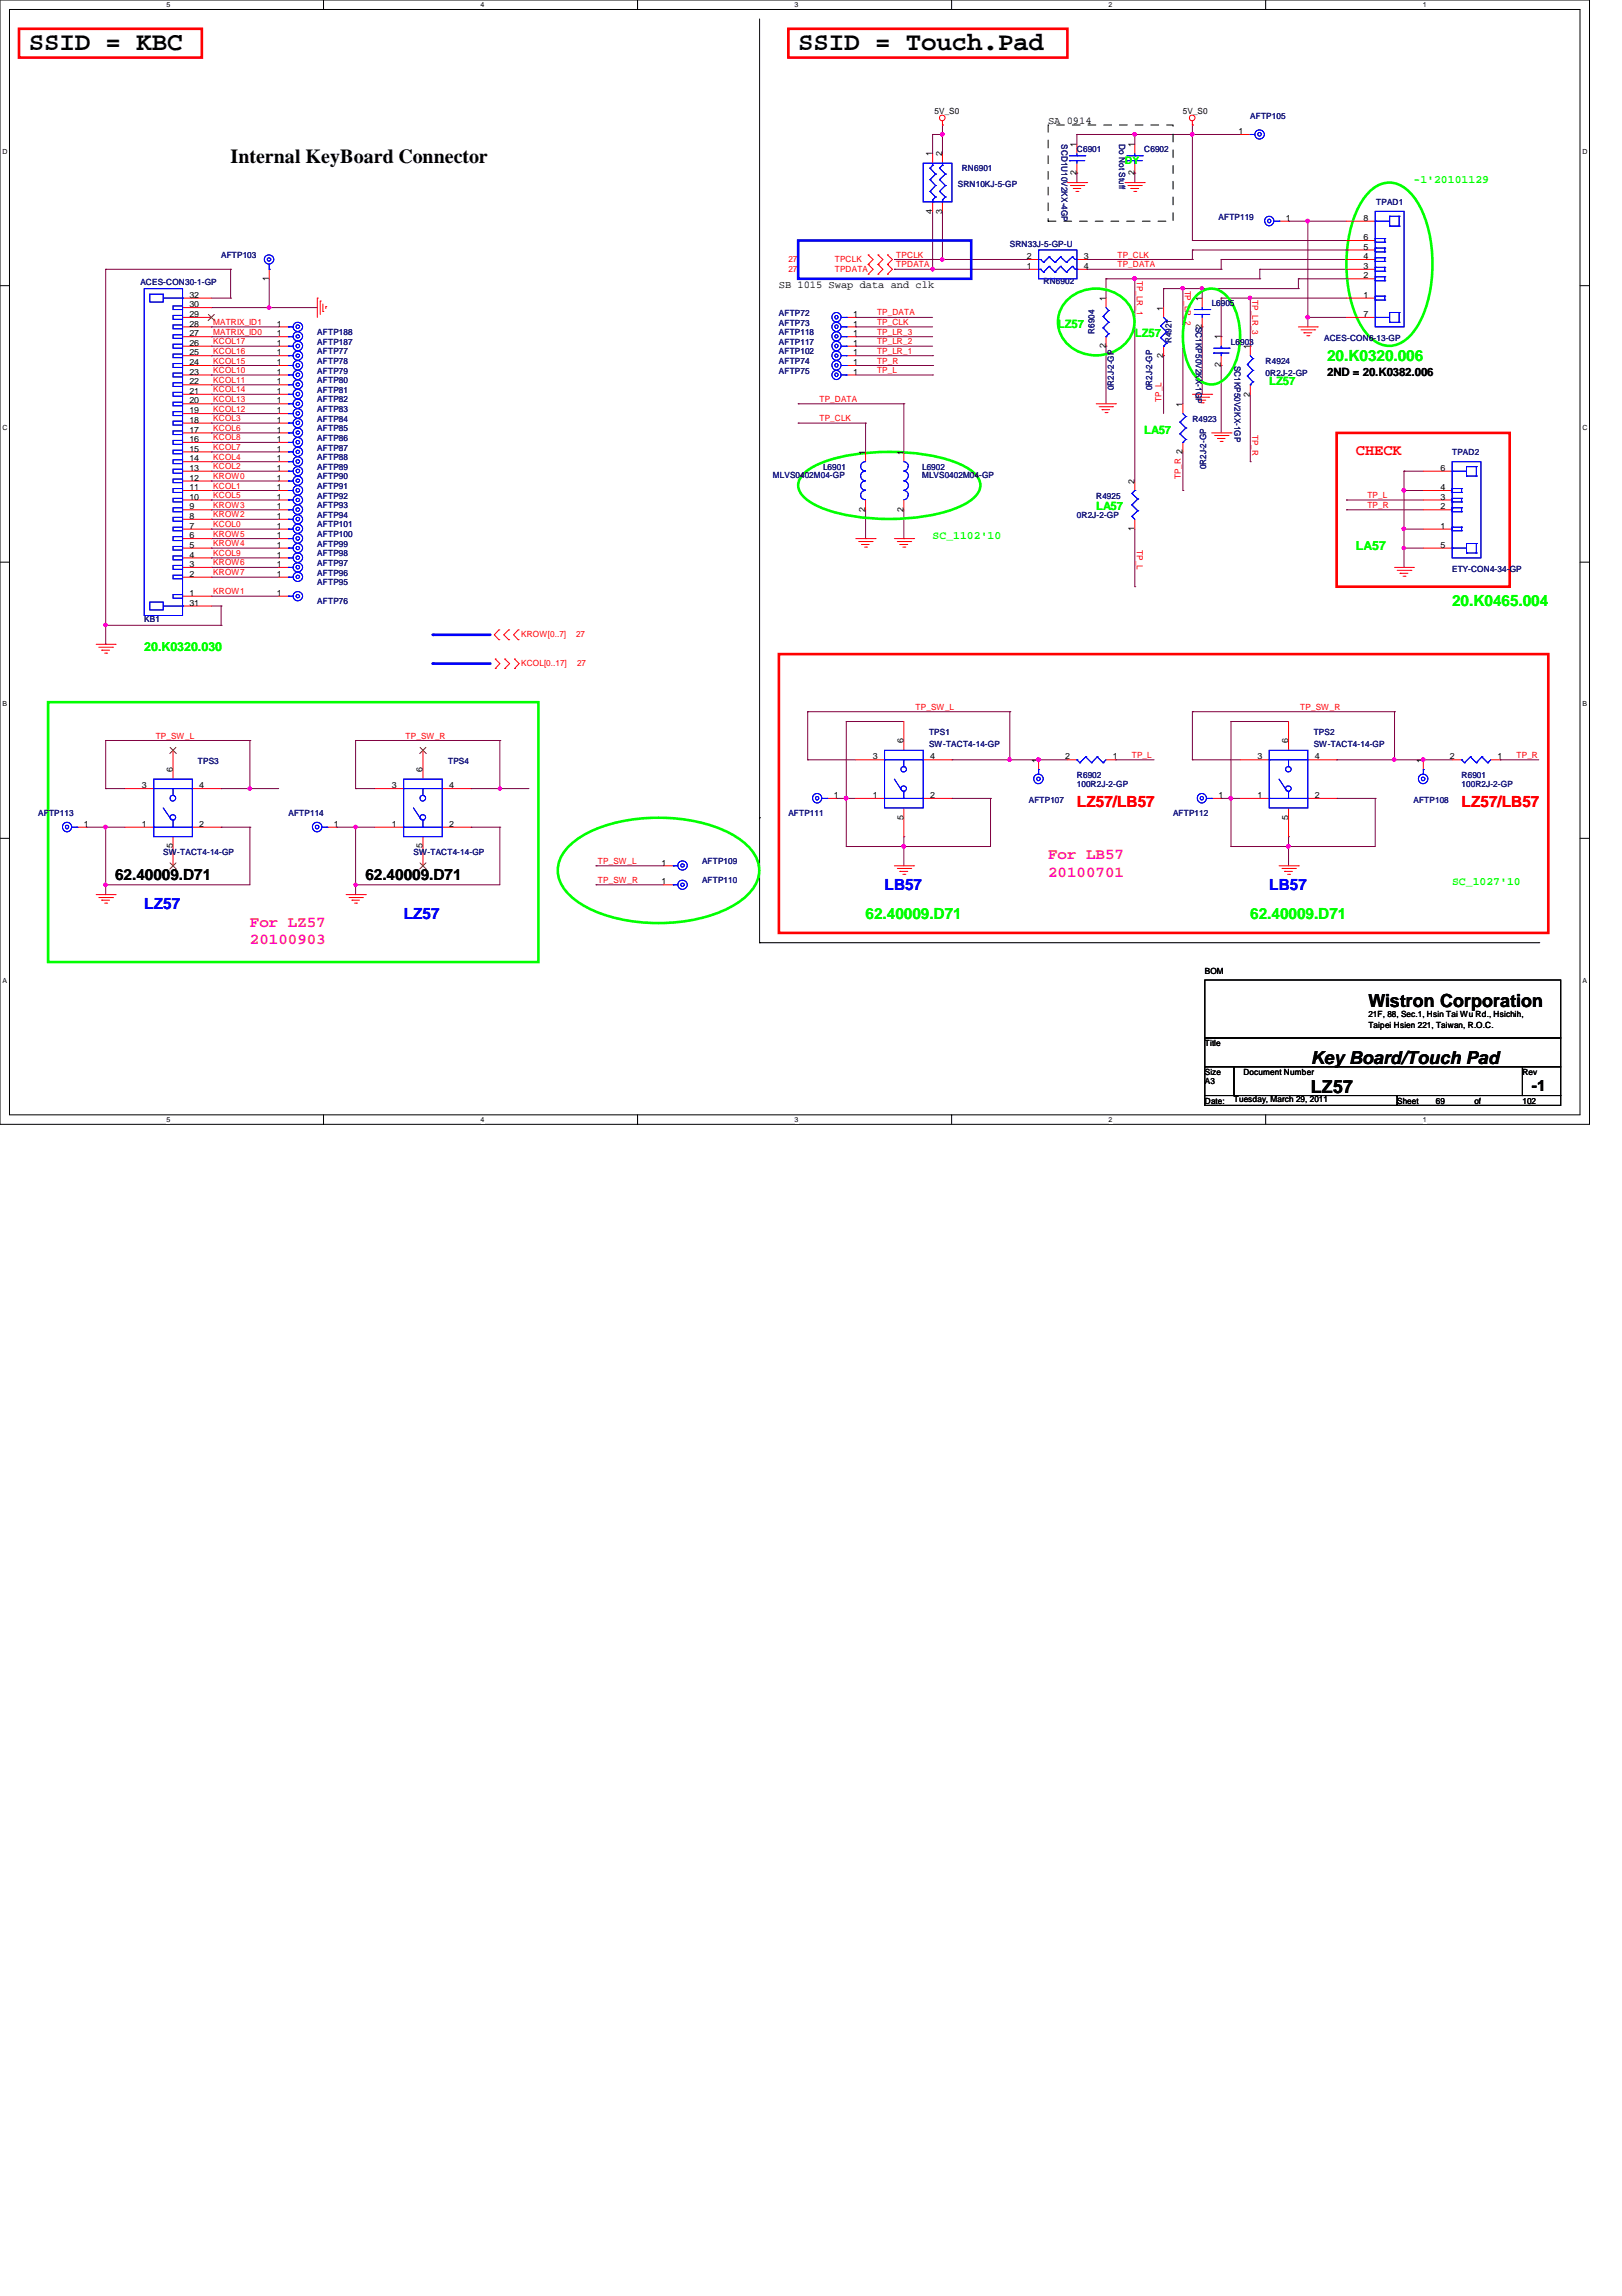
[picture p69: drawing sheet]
<svg xmlns="http://www.w3.org/2000/svg" width="210mm" height="297mm" viewBox="0 0 210 297" stroke-linecap="round" stroke-linejoin="round" font-family="sans-serif">
<defs><g id="words">
<g font-size="3.3">
<text x="3.7" y="6.5">SSID = KBC</text>
<text x="103.3" y="6.5">SSID = Touch.Pad</text>
</g>
<text font-size="2.6" x="29.8" y="21">Internal KeyBoard Connector</text>
<g font-size="2.3">
<text x="177.1" y="130.2">Wistron Corporation</text>
<text x="169.6" y="137.7">Key Board/Touch Pad</text>
<text x="169.6" y="141.4">LZ57</text>
</g>
<g font-size="2" fill="#0f0">
<text x="171.7" y="46.7">20.K0320.006</text>
<text x="187.9" y="78.4">20.K0465.004</text>
<text x="112" y="118.8">62.40009.D71</text>
<text x="161.8" y="118.8">62.40009.D71</text>
</g>
<g font-size="2" fill="#f00">
<text x="175.5" y="58.9">CHECK</text>
<text x="139.4" y="104.4">LZ57/LB57</text>
<text x="189.1" y="104.4">LZ57/LB57</text>
</g>
<g font-size="2">
<text x="14.9" y="113.9">62.40009.D71</text>
<text x="47.3" y="113.9">62.40009.D71</text>
<text x="198.2" y="141.1">-1</text>
</g>
<g font-size="2" fill="#ff0080">
<text x="135.6" y="111.2">For LB57</text>
<text x="135.6" y="113.4">20100701</text>
<text x="32.3" y="119.9">For LZ57</text>
<text x="32.3" y="122.1">20100903</text>
</g>
<g font-size="2" fill="#00f">
<text x="18.7" y="117.6">LZ57</text>
<text x="52.2" y="118.8">LZ57</text>
<text x="114.5" y="115.1">LB57</text>
<text x="164.3" y="115.1">LB57</text>
</g>
<g font-size="1.6" fill="#0f0">
<text x="175.5" y="71.2">LA57</text>
<text x="18.7" y="84.2">20.K0320.030</text>
</g>
<g font-size="1.5" fill="#0f0">
<text x="182.9" y="23.6">-1'20101129</text>
<text x="136.9" y="42.4">LZ57</text>
<text x="146.9" y="43.6">LZ57</text>
<text x="164.3" y="49.9">LZ57</text>
<text x="148.1" y="56.1">LA57</text>
<text x="120.7" y="69.7">SC_1102'10</text>
<text x="141.9" y="66">LA57</text>
<text x="187.9" y="114.5">SC_1027'10</text>
</g>
<text font-size="1.5" x="171.7" y="48.6">2ND = 20.K0382.006</text>
<g font-size="1.4">
<text x="135.6" y="16">SA 0914</text>
<text x="100.8" y="37.2">SB 1015 Swap data and clk</text>
</g>
<text font-size="1.4" fill="#0f0" x="145.6" y="21.2">DY</text>
<g font-size="1.1">
<text x="120.9" y="14.7">5V_S0</text>
<text x="153.1" y="14.7">5V_S0</text>
<text x="160.3" y="17.4">1</text>
<text x="120.6" y="20.2" transform="rotate(-90 120.6 20.2)">1</text>
<text x="121.9" y="20.2" transform="rotate(-90 121.9 20.2)">2</text>
<text x="139.3" y="22.6" transform="rotate(-90 139.3 22.6)">2</text>
<text x="139.3" y="19" transform="rotate(-90 139.3 19)">1</text>
<text x="146.8" y="22.6" transform="rotate(-90 146.8 22.6)">2</text>
<text x="146.8" y="19" transform="rotate(-90 146.8 19)">1</text>
<text x="120.6" y="27.6" transform="rotate(-90 120.6 27.6)">4</text>
<text x="121.9" y="27.6" transform="rotate(-90 121.9 27.6)">3</text>
<text x="166.4" y="28.6">1</text>
<text x="176.4" y="28.6">8</text>
<text x="132.9" y="34.8">1</text>
<text x="132.9" y="33.5">2</text>
<text x="140.3" y="33.5">3</text>
<text x="140.3" y="34.8">4</text>
<text x="176.4" y="34.8">3</text>
<text x="176.4" y="33.5">4</text>
<text x="176.4" y="32.3">5</text>
<text x="176.4" y="31.1">6</text>
<text x="24.5" y="41">29</text>
<text x="24.5" y="39.8">30</text>
<text x="24.5" y="38.5">32</text>
<text x="34.8" y="36.4" transform="rotate(-90 34.8 36.4)">1</text>
<text x="110.4" y="41">1</text>
<text x="143.1" y="38.9" transform="rotate(-90 143.1 38.9)">1</text>
<text x="150.5" y="40.2" transform="rotate(-90 150.5 40.2)">1</text>
<text x="155.5" y="38.9" transform="rotate(-90 155.5 38.9)">1</text>
<text x="176.4" y="38.5">1</text>
<text x="176.4" y="36">2</text>
<text x="176.4" y="41">7</text>
<text x="24.5" y="47.2">24</text>
<text x="24.5" y="46">25</text>
<text x="24.5" y="44.7">26</text>
<text x="24.5" y="43.5">27</text>
<text x="24.5" y="42.2">28</text>
<text x="35.8" y="43.5">1</text>
<text x="35.8" y="46">1</text>
<text x="35.8" y="44.7">1</text>
<text x="35.8" y="47.2">1</text>
<text x="35.8" y="42.2">1</text>
<text x="110.4" y="46">1</text>
<text x="110.4" y="47.2">1</text>
<text x="110.4" y="42.2">1</text>
<text x="110.4" y="43.5">1</text>
<text x="110.4" y="44.7">1</text>
<text x="143.1" y="45.1" transform="rotate(-90 143.1 45.1)">2</text>
<text x="150.5" y="46.3" transform="rotate(-90 150.5 46.3)">2</text>
<text x="155.5" y="42.6" transform="rotate(-90 155.5 42.6)">2</text>
<text x="158" y="47.5" transform="rotate(-90 158 47.5)">2</text>
<text x="158" y="43.9" transform="rotate(-90 158 43.9)">1</text>
<text x="161.8" y="45.1" transform="rotate(-90 161.8 45.1)">1</text>
<text x="24.5" y="53.5">19</text>
<text x="24.5" y="52.2">20</text>
<text x="24.5" y="51">21</text>
<text x="24.5" y="49.7">22</text>
<text x="24.5" y="48.5">23</text>
<text x="35.8" y="52.2">1</text>
<text x="35.8" y="53.5">1</text>
<text x="35.8" y="51">1</text>
<text x="35.8" y="49.7">1</text>
<text x="35.8" y="48.5">1</text>
<text x="110.4" y="48.5">1</text>
<text x="153" y="52.6" transform="rotate(-90 153 52.6)">1</text>
<text x="161.8" y="51.3" transform="rotate(-90 161.8 51.3)">2</text>
<text x="24.5" y="59.7">14</text>
<text x="24.5" y="58.4">15</text>
<text x="24.5" y="57.2">16</text>
<text x="24.5" y="56">17</text>
<text x="24.5" y="54.7">18</text>
<text x="35.8" y="54.7">1</text>
<text x="35.8" y="58.4">1</text>
<text x="35.8" y="56">1</text>
<text x="35.8" y="57.2">1</text>
<text x="35.8" y="59.7">1</text>
<text x="112" y="58.8" transform="rotate(-90 112 58.8)">1</text>
<text x="116.9" y="58.8" transform="rotate(-90 116.9 58.8)">1</text>
<text x="24.5" y="65.9">9</text>
<text x="24.5" y="64.6">10</text>
<text x="24.5" y="63.4">11</text>
<text x="24.5" y="62.2">12</text>
<text x="24.5" y="60.9">13</text>
<text x="35.8" y="64.6">1</text>
<text x="35.8" y="63.4">1</text>
<text x="35.8" y="60.9">1</text>
<text x="35.8" y="65.9">1</text>
<text x="35.8" y="62.2">1</text>
<text x="146.8" y="62.6" transform="rotate(-90 146.8 62.6)">2</text>
<text x="186.4" y="65.9">2</text>
<text x="186.4" y="64.6">3</text>
<text x="186.4" y="63.4">4</text>
<text x="186.4" y="60.9">6</text>
<text x="24.5" y="70.9">5</text>
<text x="24.5" y="69.6">6</text>
<text x="24.5" y="68.4">7</text>
<text x="24.5" y="67.1">8</text>
<text x="35.8" y="69.6">1</text>
<text x="35.8" y="67.1">1</text>
<text x="35.8" y="68.4">1</text>
<text x="35.8" y="70.9">1</text>
<text x="112" y="66.2" transform="rotate(-90 112 66.2)">2</text>
<text x="116.9" y="66.2" transform="rotate(-90 116.9 66.2)">2</text>
<text x="146.8" y="68.7" transform="rotate(-90 146.8 68.7)">1</text>
<text x="186.4" y="68.4">1</text>
<text x="186.4" y="70.9">5</text>
<text x="24.5" y="77.1">1</text>
<text x="24.5" y="74.6">2</text>
<text x="24.5" y="73.4">3</text>
<text x="24.5" y="72.1">4</text>
<text x="35.8" y="72.1">1</text>
<text x="35.8" y="73.4">1</text>
<text x="35.8" y="74.6">1</text>
<text x="35.8" y="77.1">1</text>
<text x="24.5" y="78.4">31</text>
<text x="18.4" y="102">3</text>
<text x="22.4" y="99.9" transform="rotate(-90 22.4 99.9)">6</text>
<text x="25.8" y="102">4</text>
<text x="50.7" y="102">3</text>
<text x="54.7" y="99.9" transform="rotate(-90 54.7 99.9)">6</text>
<text x="58.1" y="102">4</text>
<text x="112.9" y="98.3">3</text>
<text x="116.9" y="96.2" transform="rotate(-90 116.9 96.2)">6</text>
<text x="120.4" y="98.3">4</text>
<text x="134.4" y="98.7" transform="rotate(-90 134.4 98.7)">1</text>
<text x="137.8" y="98.3">2</text>
<text x="144" y="98.3">1</text>
<text x="162.7" y="98.3">3</text>
<text x="166.7" y="96.2" transform="rotate(-90 166.7 96.2)">6</text>
<text x="170.1" y="98.3">4</text>
<text x="184.1" y="98.7" transform="rotate(-90 184.1 98.7)">1</text>
<text x="187.6" y="98.3">2</text>
<text x="193.8" y="98.3">1</text>
<text x="10.8" y="107">1</text>
<text x="18.4" y="107">1</text>
<text x="25.8" y="107">2</text>
<text x="43.2" y="107">1</text>
<text x="50.7" y="107">1</text>
<text x="58.1" y="107">2</text>
<text x="107.9" y="103.3">1</text>
<text x="112.9" y="103.3">1</text>
<text x="116.9" y="106" transform="rotate(-90 116.9 106)">5</text>
<text x="120.4" y="103.3">2</text>
<text x="157.7" y="103.3">1</text>
<text x="162.7" y="103.3">1</text>
<text x="166.7" y="106" transform="rotate(-90 166.7 106)">5</text>
<text x="170.1" y="103.3">2</text>
<text x="22.4" y="109.8" transform="rotate(-90 22.4 109.8)">5</text>
<text x="54.7" y="109.8" transform="rotate(-90 54.7 109.8)">5</text>
<text x="85.6" y="112">1</text>
<text x="85.6" y="114.4">1</text>
<text x="155.9" y="126">BOM</text>
<text x="177.1" y="131.6">21F, 88, Sec.1, Hsin Tai Wu Rd., Hsichih,</text>
<text x="155.9" y="135.3">Title</text>
<text x="177.1" y="133">Taipei Hsien 221, Taiwan, R.O.C.</text>
<text x="155.9" y="139.1">Size</text>
<text x="155.9" y="142.8">Date:</text>
<text x="155.9" y="140.3">A3</text>
<text x="159.7" y="142.5">Tuesday, March 29, 2011</text>
<text x="160.9" y="139.1">Document Number</text>
<text x="180.8" y="142.8">Sheet</text>
<text x="185.8" y="142.8">69</text>
<text x="190.8" y="142.8">of</text>
<text x="197" y="142.8">102</text>
<text x="197" y="139.1">Rev</text>
</g>
<g font-size="1.1" fill="#000080">
<text x="161.8" y="15.4">AFTP105</text>
<text x="124.5" y="22.2">RN6901</text>
<text x="137.4" y="18.7" transform="rotate(90 137.4 18.7)">SCD1U10V2KX-4GP</text>
<text x="139.4" y="19.7">C6901</text>
<text x="144.8" y="18.7" transform="rotate(90 144.8 18.7)">Do Not Stuff</text>
<text x="148.1" y="19.7">C6902</text>
<text x="124" y="24.2">SRN10KJ-5-GP</text>
<text x="157.7" y="28.4">AFTP119</text>
<text x="178.1" y="26.5">TPAD1</text>
<text x="28.6" y="33.4">AFTP103</text>
<text x="130.7" y="31.9">SRN33J-5-GP-U</text>
<text x="18.2" y="36.9">ACES-CON30-1-GP</text>
<text x="100.8" y="40.9">AFTP72</text>
<text x="135" y="36.7">RN6902</text>
<text x="156.8" y="39.6">L6905</text>
<text x="41.1" y="44.6">AFTP187</text>
<text x="41.1" y="47.1">AFTP78</text>
<text x="41.1" y="45.8">AFTP77</text>
<text x="41.1" y="43.3">AFTP188</text>
<text x="100.8" y="45.8">AFTP102</text>
<text x="100.8" y="47.1">AFTP74</text>
<text x="100.8" y="42.1">AFTP73</text>
<text x="100.8" y="43.3">AFTP118</text>
<text x="100.8" y="44.6">AFTP117</text>
<text x="141.6" y="43.2" transform="rotate(-90 141.6 43.2)">R6904</text>
<text x="151.6" y="44.4" transform="rotate(-90 151.6 44.4)">R4921</text>
<text x="154.8" y="42.3" transform="rotate(90 154.8 42.3)">SC1KP50V2KX-1GP</text>
<text x="159.3" y="44.6">L6903</text>
<text x="159.8" y="47.3" transform="rotate(90 159.8 47.3)">SC1KP50V2KX-1GP</text>
<text x="163.8" y="47.1">R4924</text>
<text x="171.4" y="44.1">ACES-CON6-13-GP</text>
<text x="41.1" y="53.3">AFTP83</text>
<text x="41.1" y="52.1">AFTP82</text>
<text x="41.1" y="48.3">AFTP79</text>
<text x="41.1" y="50.8">AFTP81</text>
<text x="41.1" y="49.6">AFTP80</text>
<text x="100.8" y="48.3">AFTP75</text>
<text x="144.1" y="50.5" transform="rotate(-90 144.1 50.5)">0R2J-2-GP</text>
<text x="149.1" y="50.5" transform="rotate(-90 149.1 50.5)">0R2J-2-GP</text>
<text x="163.8" y="48.6">0R2J-2-GP</text>
<text x="41.1" y="55.8">AFTP85</text>
<text x="41.1" y="54.6">AFTP84</text>
<text x="41.1" y="59.5">AFTP88</text>
<text x="41.1" y="57.1">AFTP86</text>
<text x="41.1" y="58.3">AFTP87</text>
<text x="154.3" y="54.6">R4923</text>
<text x="187.9" y="58.9">TPAD2</text>
<text x="41.1" y="65.7">AFTP93</text>
<text x="41.1" y="64.5">AFTP92</text>
<text x="41.1" y="62">AFTP90</text>
<text x="41.1" y="60.8">AFTP89</text>
<text x="41.1" y="63.3">AFTP91</text>
<text x="100" y="61.9">MLVS0402M04-GP</text>
<text x="106.5" y="60.8">L6901</text>
<text x="119.3" y="60.8">L6902</text>
<text x="119.3" y="61.9">MLVS0402M04-GP</text>
<text x="141.9" y="64.5">R4925</text>
<text x="156.1" y="60.7" transform="rotate(-90 156.1 60.7)">0R2J-2-GP</text>
<text x="41.1" y="70.7">AFTP99</text>
<text x="41.1" y="68.2">AFTP101</text>
<text x="41.1" y="67">AFTP94</text>
<text x="41.1" y="69.5">AFTP100</text>
<text x="41.1" y="72">AFTP98</text>
<text x="139.4" y="67">0R2J-2-GP</text>
<text x="41.1" y="73.2">AFTP97</text>
<text x="41.1" y="74.5">AFTP96</text>
<text x="41.1" y="75.7">AFTP95</text>
<text x="187.9" y="74">ETY-CON4-34-GP</text>
<text x="18.7" y="80.4">KB1</text>
<text x="41.1" y="78.2">AFTP76</text>
<text x="120.2" y="95.1">TPS1</text>
<text x="170" y="95.1">TPS2</text>
<text x="25.6" y="98.8">TPS3</text>
<text x="58" y="98.8">TPS4</text>
<text x="120.2" y="96.6">SW-TACT4-14-GP</text>
<text x="139.4" y="100.6">R6902</text>
<text x="139.4" y="101.9">100R2J-2-GP</text>
<text x="170" y="96.6">SW-TACT4-14-GP</text>
<text x="189.1" y="100.6">R6901</text>
<text x="189.1" y="101.9">100R2J-2-GP</text>
<text x="5" y="105.6">AFTP113</text>
<text x="37.3" y="105.6">AFTP114</text>
<text x="102" y="105.6">AFTP111</text>
<text x="133.1" y="103.8">AFTP107</text>
<text x="151.8" y="105.6">AFTP112</text>
<text x="182.9" y="103.8">AFTP108</text>
<text x="21.1" y="110.6">SW-TACT4-14-GP</text>
<text x="53.5" y="110.6">SW-TACT4-14-GP</text>
<text x="90.8" y="111.8">AFTP109</text>
<text x="90.8" y="114.3">AFTP110</text>
</g>
<g font-size="1.1" fill="#f00">
<text x="102" y="35.1">27</text>
<text x="102" y="33.9">27</text>
<text x="108" y="35.1">TPDATA</text>
<text x="108" y="33.9">TPCLK</text>
<text x="116" y="33.3">TPCLK</text>
<text x="116" y="34.6">TPDATA</text>
<text x="144.6" y="33.3">TP_CLK</text>
<text x="144.6" y="34.6">TP_DATA</text>
<text x="113.5" y="40.8">TP_DATA</text>
<text x="147.1" y="36.3" transform="rotate(90 147.1 36.3)">TP_LR_1</text>
<text x="153.3" y="37.6" transform="rotate(90 153.3 37.6)">TP_LR_2</text>
<text x="162.1" y="38.8" transform="rotate(90 162.1 38.8)">TP_LR_3</text>
<text x="27.6" y="44.5">KCOL17</text>
<text x="27.6" y="45.8">KCOL16</text>
<text x="27.6" y="47">KCOL15</text>
<text x="27.6" y="43.3">MATRIX_ID0</text>
<text x="27.6" y="42">MATRIX_ID1</text>
<text x="113.5" y="42">TP_CLK</text>
<text x="113.5" y="43.3">TP_LR_3</text>
<text x="113.5" y="44.5">TP_LR_2</text>
<text x="113.5" y="45.8">TP_LR_1</text>
<text x="113.5" y="47">TP_R</text>
<text x="27.6" y="48.3">KCOL10</text>
<text x="27.6" y="53.3">KCOL12</text>
<text x="27.6" y="49.5">KCOL11</text>
<text x="27.6" y="50.8">KCOL14</text>
<text x="27.6" y="52">KCOL13</text>
<text x="106" y="52">TP_DATA</text>
<text x="113.5" y="48.3">TP_L</text>
<text x="150.3" y="52" transform="rotate(-90 150.3 52)">TP_L</text>
<text x="27.6" y="57">KCOL8</text>
<text x="27.6" y="58.2">KCOL7</text>
<text x="27.6" y="59.5">KCOL4</text>
<text x="27.6" y="54.5">KCOL3</text>
<text x="27.6" y="55.8">KCOL6</text>
<text x="106" y="54.5">TP_CLK</text>
<text x="162.1" y="56.3" transform="rotate(90 162.1 56.3)">TP_R</text>
<text x="27.6" y="63.2">KCOL1</text>
<text x="27.6" y="64.4">KCOL5</text>
<text x="27.6" y="60.7">KCOL2</text>
<text x="27.6" y="65.7">KROW3</text>
<text x="27.6" y="62">KROW0</text>
<text x="152.8" y="62" transform="rotate(-90 152.8 62)">TP_R 2</text>
<text x="177" y="64.4">TP_L</text>
<text x="177" y="65.7">TP_R</text>
<text x="27.6" y="69.4">KROW5</text>
<text x="27.6" y="66.9">KROW2</text>
<text x="27.6" y="68.2">KCOL0</text>
<text x="27.6" y="71.9">KCOL9</text>
<text x="27.6" y="70.7">KROW4</text>
<text x="147.1" y="71.2" transform="rotate(90 147.1 71.2)">TP_L</text>
<text x="27.6" y="74.4">KROW7</text>
<text x="27.6" y="76.9">KROW1</text>
<text x="27.6" y="73.2">KROW6</text>
<text x="67.4" y="82.4">KROW[0..7]</text>
<text x="74.5" y="82.4">27</text>
<text x="67.4" y="86.2">KCOL[0..17]</text>
<text x="74.7" y="86.2">27</text>
<text x="20.2" y="95.5">TP_SW_L</text>
<text x="52.5" y="95.5">TP_SW_R</text>
<text x="118.5" y="91.8">TP_SW_L</text>
<text x="168.3" y="91.8">TP_SW_R</text>
<text x="146.5" y="98">TP_L</text>
<text x="196.3" y="98">TP_R</text>
<text x="77.4" y="111.8">TP_SW_L</text>
<text x="77.4" y="114.2">TP_SW_R</text>
</g>
<g font-size=".9">
<text x="21.5" y=".9">5</text>
<text x="62.2" y=".9">4</text>
<text x="102.8" y=".9">3</text>
<text x="143.5" y=".9">2</text>
<text x="184.1" y=".9">1</text>
<text x=".3" y="19.9">D</text>
<text x="204.8" y="19.9">D</text>
<text x=".3" y="55.6">C</text>
<text x="204.8" y="55.6">C</text>
<text x=".3" y="91.4">B</text>
<text x="204.8" y="91.4">B</text>
<text x=".3" y="127.1">A</text>
<text x="204.8" y="127.1">A</text>
<text x="21.5" y="145.2">5</text>
<text x="62.2" y="145.2">4</text>
<text x="102.8" y="145.2">3</text>
<text x="143.5" y="145.2">2</text>
<text x="184.1" y="145.2">1</text>
</g>
</g></defs>
<path d="M0 0h205.7v145.5h-205.7zM1.2 1.2h203.3v143h-203.3z" fill="none" stroke="#000" stroke-width=".13"/>
<g fill="#fff">
<path d="M21.5 .1h.6v1h-.6z"/>
<path d="M21.5 144.4h.6v1h-.6z"/>
</g>
<path d="M41.9 0v1.2M41.9 144.2v1.3" fill="none" stroke="#000" stroke-width=".13"/>
<g fill="#fff">
<path d="M62.2 .1h.5v1h-.5z"/>
<path d="M62.2 144.4h.5v1h-.5z"/>
</g>
<path d="M82.5 0v1.2M82.5 144.2v1.3" fill="none" stroke="#000" stroke-width=".13"/>
<g fill="#fff">
<path d="M102.8 .1h.5v1h-.5z"/>
<path d="M102.8 144.4h.5v1h-.5z"/>
</g>
<path d="M123.1 0v1.2M123.1 144.2v1.3" fill="none" stroke="#000" stroke-width=".13"/>
<g fill="#fff">
<path d="M143.5 .1h.5v1h-.5z"/>
<path d="M143.5 144.4h.5v1h-.5z"/>
</g>
<path d="M163.8 0v1.2M163.8 144.2v1.3" fill="none" stroke="#000" stroke-width=".13"/>
<g fill="#fff">
<path d="M184.1 .1h.5v1h-.5z"/>
<path d="M184.1 144.4h.5v1h-.5z"/>
<path d="M.3 19.1h.7v1h-.7z"/>
<path d="M204.8 19.1h.6v1h-.6z"/>
<path d="M.3 54.8h.7v1h-.7z"/>
<path d="M204.8 54.8h.6v1h-.6z"/>
</g>
<path d="M0 37h1.2M204.5 37h1.2" fill="none" stroke="#000" stroke-width=".13"/>
<g fill="#fff">
<path d="M.3 90.6h.6v1h-.6z"/>
<path d="M204.8 90.6h.6v1h-.6z"/>
</g>
<path d="M0 72.7h1.2M204.5 72.7h1.2" fill="none" stroke="#000" stroke-width=".13"/>
<g fill="#fff">
<path d="M.3 126.3h.6v1h-.6z"/>
<path d="M204.8 126.3h.6v1h-.6z"/>
</g>
<path d="M0 108.5h1.2M204.5 108.5h1.2" fill="none" stroke="#000" stroke-width=".13"/>
<g fill="none" stroke="#800040" stroke-width=".13">
<path d="M122 17.4h.1M122 17.4v2.5M146.9 17.4h.1M154.3 16.2h.1M154.3 16.2v1.2h-7.4M150.6 37.3h.1M150.6 37.3h2.5M153.1 37.3h.1M153.1 37.3v14.9M154.3 31.1h.1M154.3 31.1h19.9M169.2 28.6h.1"/>
<path d="M169.2 28.6h5M169.2 41.1h.1M169.2 41.1v1.2"/>
</g>
<path d="M146.7 17.2h.3l.1 .2-.1 .1-.2 .1-.1-.1z" fill-rule="evenodd" fill="#f0f"/>
<path d="M146.7 17.2h.3l.1 .2-.1 .1-.2 .1-.1-.1z" fill="none" stroke="#f0f" stroke-width=".13"/>
<path d="M120.7 17.4h.1M120.7 17.4h1.3" fill="none" stroke="#800040" stroke-width=".13"/>
<path d="M121.8 17.2h.3l.1 .2-.1 .1-.2 .1-.1-.1z" fill-rule="evenodd" fill="#f0f"/>
<path d="M121.8 17.2h.3l.1 .2-.1 .1-.2 .1-.1-.1z" fill="none" stroke="#f0f" stroke-width=".13"/>
<g fill="none" stroke="#800040" stroke-width=".13">
<path d="M120.7 17.4h.1M120.7 17.4v2.5M122 16.2h.1M122 16.2v1.2M139.4 17.4h.1M139.4 17.4v1.3M139.4 17.4h7.5M146.9 17.4h.1M146.9 17.4v1.3M122 33.6h.1M122 33.6h11.1M139.4 22.4h.1"/>
<path d="M139.4 22.4v1.2M146.9 22.4h.1M146.9 22.4v1.2M103.3 52.2h.1M103.3 54.7h.1M103.3 52.2h13.7M103.3 54.7h8.7"/>
</g>
<path d="M121.8 33.4h.3l.1 .2-.1 .1-.2 .1-.1-.1z" fill-rule="evenodd" fill="#f0f"/>
<path d="M121.8 33.4h.3l.1 .2-.1 .1-.2 .1-.1-.1z" fill="none" stroke="#f0f" stroke-width=".13"/>
<path d="M120.7 34.8h.1M120.7 34.8h12.4" fill="none" stroke="#800040" stroke-width=".13"/>
<path d="M120.5 34.6h.3l.1 .2-.1 .2-.1 .1-.2-.1z" fill-rule="evenodd" fill="#f0f"/>
<path d="M120.5 34.6h.3l.1 .2-.1 .2-.1 .1-.2-.1z" fill="none" stroke="#f0f" stroke-width=".13"/>
<path d="M112 54.7h.1M112 54.7v3.8M117 52.2h.1M117 52.2v6.3M169.2 41.1h.1M169.2 41.1h5" fill="none" stroke="#800040" stroke-width=".13"/>
<path d="M169.1 40.9h.3l.1 .1-.1 .2-.2 .1-.1-.1z" fill-rule="evenodd" fill="#f0f"/>
<path d="M169.1 40.9h.3l.1 .1-.1 .2-.2 .1-.1-.1z" fill="none" stroke="#f0f" stroke-width=".13"/>
<path d="M169.2 28.6h.1M169.2 28.6v12.5" fill="none" stroke="#800040" stroke-width=".13"/>
<path d="M169.1 28.4h.3l.1 .2-.1 .1-.2 .1-.1-.1z" fill-rule="evenodd" fill="#f0f"/>
<path d="M169.1 28.4h.3l.1 .2-.1 .1-.2 .1-.1-.1z" fill="none" stroke="#f0f" stroke-width=".13"/>
<path d="M56 82.1h7.5" fill="none" stroke="#00f" stroke-width=".34"/>
<circle cx="56" cy="82.1" r=".17" fill="#00f"/>
<path d="M56 85.9h7.5" fill="none" stroke="#00f" stroke-width=".34"/>
<circle cx="56" cy="85.9" r=".17" fill="#00f"/>
<path d="M181.7 68.5h.1M181.7 63.5h.1M181.7 68.5h2.5M181.7 63.5v5" fill="none" stroke="#800040" stroke-width=".13"/>
<path d="M181.5 63.3h.3l.1 .1-.1 .2-.1 .1-.2-.1z" fill-rule="evenodd" fill="#f0f"/>
<path d="M181.5 63.3h.3l.1 .1-.1 .2-.1 .1-.2-.1z" fill="none" stroke="#f0f" stroke-width=".13"/>
<path d="M161.8 38.6h.1M161.8 38.6h12.4" fill="none" stroke="#800040" stroke-width=".13"/>
<path d="M161.6 38.4h.3l.1 .1-.1 .2-.1 .1-.2-.1z" fill-rule="evenodd" fill="#f0f"/>
<path d="M161.6 38.4h.3l.1 .1-.1 .2-.1 .1-.2-.1z" fill="none" stroke="#f0f" stroke-width=".13"/>
<g fill="none" stroke="#800040" stroke-width=".13">
<path d="M143.1 36.1h.1M143.1 36.1h3.8M146.9 36.1h.1M146.9 36.1v26.1M150.6 37.3h.1M150.6 37.3v2.5M158 38.6h.1M158 38.6h3.8v6.2M158 38.6v5M110.7 42.3h.1M110.7 43.6h.1M110.7 44.8h.1"/>
<path d="M110.7 42.3h10M110.7 43.6h10M110.7 44.8h10M153.1 58.5v5M158 43.6h.1M161.8 44.8h.1M161.8 59.7h.1M161.8 51v8.7M153.1 63.5h.1M181.7 70.9h.1M181.7 70.9v2.5"/>
</g>
<path d="M181.5 70.8h.3l.1 .1-.1 .1-.1 .1-.2-.1z" fill-rule="evenodd" fill="#f0f"/>
<path d="M181.5 70.8h.3l.1 .1-.1 .1-.1 .1-.2-.1z" fill="none" stroke="#f0f" stroke-width=".13"/>
<path d="M181.7 61h.1M181.7 63.5h.1M181.7 70.9h.1M181.7 68.5h.1M181.7 61h2.5M181.7 63.5h2.5M181.7 61v2.5M181.7 68.5v2.4M181.7 70.9h2.5" fill="none" stroke="#800040" stroke-width=".13"/>
<path d="M181.5 68.3h.3l.1 .1-.1 .1-.1 .1-.2-.1z" fill-rule="evenodd" fill="#f0f"/>
<path d="M181.5 68.3h.3l.1 .1-.1 .1-.1 .1-.2-.1z" fill="none" stroke="#f0f" stroke-width=".13"/>
<path d="M154.3 17.4h.1M154.3 17.4h6.2M174.2 64.7h.1M174.2 66h.1M174.2 64.7h10M174.2 66h10" fill="none" stroke="#800040" stroke-width=".13"/>
<path d="M154.1 17.2h.3l.1 .2-.1 .1-.1 .1-.2-.1z" fill-rule="evenodd" fill="#f0f"/>
<path d="M154.1 17.2h.3l.1 .2-.1 .1-.1 .1-.2-.1z" fill="none" stroke="#f0f" stroke-width=".13"/>
<path d="M13.7 34.8v46.1M110.7 41.1h.1M110.7 41.1h10M150.6 46h.1M150.6 46v7.5M146.9 75.9h.1M146.9 68.5v7.4M13.7 80.9h.1" fill="none" stroke="#800040" stroke-width=".13"/>
<path d="M13.5 80.7h.3l.1 .2-.1 .1-.2 .1-.1-.1z" fill-rule="evenodd" fill="#f0f"/>
<path d="M13.5 80.7h.3l.1 .2-.1 .1-.2 .1-.1-.1z" fill="none" stroke="#f0f" stroke-width=".13"/>
<g fill="none" stroke="#800040" stroke-width=".13">
<path d="M34.8 39.8h.1M34.8 36.1v3.7M34.8 39.8h6.3M27.3 57.2h.1M27.3 48.5h.1M27.3 53.5h.1M27.3 58.5h.1M27.3 57.2h8.8M27.3 48.5h8.8M27.3 53.5h8.8M27.3 58.5h8.8M27.3 74.7h.1"/>
<path d="M27.3 77.1h.1M27.3 69.7h.1M27.3 63.5h.1M27.3 67.2h.1M27.3 73.4h.1M27.3 68.5h.1M27.3 74.7h8.8M27.3 77.1h8.8M27.3 69.7h8.8M27.3 63.5h8.8M27.3 67.2h8.8M27.3 73.4h8.8"/>
<path d="M27.3 68.5h8.8"/>
</g>
<path d="M34.6 39.6h.4l.1 .2-.1 .1-.2 .1-.2-.1z" fill-rule="evenodd" fill="#f0f"/>
<path d="M34.6 39.6h.4l.1 .2-.1 .1-.2 .1-.2-.1z" fill="none" stroke="#f0f" stroke-width=".13"/>
<g fill="none" stroke="#800040" stroke-width=".13">
<path d="M154.3 17.4v13.7M27.3 39.8h.1M27.3 39.8h7.5M115.7 33.6h.1M115.7 34.8h.1M115.7 33.6h6.3M115.7 34.8h5M120.7 34.8h.1M120.7 27.3v7.5M122 33.6h.1M122 27.3v6.3M154.3 31.1h.1"/>
<path d="M27.3 44.8h.1M27.3 59.7h.1M27.3 49.8h.1M27.3 54.7h.1M27.3 46h.1M27.3 51h.1M27.3 56h.1M27.3 47.3h.1M27.3 52.2h.1M27.3 43.6h.1M27.3 42.3h.1M27.3 44.8h8.8"/>
<path d="M27.3 59.7h8.8M27.3 49.8h8.8M27.3 54.7h8.8M27.3 46h8.8M27.3 51h8.8M27.3 56h8.8M27.3 47.3h8.8M27.3 52.2h8.8M27.3 43.6h8.8M27.3 42.3h8.8M110.7 46h10M110.7 47.3h10"/>
<path d="M110.7 48.5h10M120.7 46h.1M120.7 47.3h.1M120.7 48.5h.1M27.3 64.7h.1M27.3 72.2h.1M27.3 61h.1M27.3 66h.1M27.3 70.9h.1M27.3 62.2h.1M27.3 64.7h8.8M27.3 72.2h8.8"/>
<path d="M27.3 61h8.8M27.3 66h8.8M27.3 70.9h8.8M27.3 62.2h8.8M46 114.5h.1M46 107h.1M46 107v7.5M61 107h.1M61 107h3.7M64.7 107h.1M64.7 107v7.5h-18.7M77.1 112h.1"/>
<path d="M77.1 114.5h.1M77.1 112h8.8M77.1 114.5h8.8"/>
</g>
<path d="M45.9 114.3h.3v.2v.1l-.2 .1-.1-.1z" fill-rule="evenodd" fill="#f0f"/>
<path d="M45.9 114.3h.3v.2v.1l-.2 .1-.1-.1z" fill="none" stroke="#f0f" stroke-width=".13"/>
<path d="M45.9 106.8h.3v.2v.2h-.2h-.1z" fill-rule="evenodd" fill="#f0f"/>
<path d="M45.9 106.8h.3v.2v.2h-.2h-.1z" fill="none" stroke="#f0f" stroke-width=".13"/>
<g fill="none" stroke="#800040" stroke-width=".13">
<path d="M46 95.8h.1M46 95.8v6.2M46 95.8h18.7M64.7 95.8h.1M64.7 95.8v6.2M46 107h.1M46 114.5h.1M46 102h.1M46 107h2.5M46 114.5v1.2M46 102h2.5M64.7 102h.1"/>
<path d="M64.7 102h3.8"/>
</g>
<path d="M64.5 101.9h.3l.1 .1-.1 .2h-.1h-.2z" fill-rule="evenodd" fill="#f0f"/>
<path d="M64.5 101.9h.3l.1 .1-.1 .2h-.1h-.2z" fill="none" stroke="#f0f" stroke-width=".13"/>
<path d="M32.3 95.8h.1M32.3 95.8v6.2M61 102h.1M61 102h3.7" fill="none" stroke="#800040" stroke-width=".13"/>
<path d="M32.1 101.9h.4l.1 .1-.1 .2h-.2h-.2z" fill-rule="evenodd" fill="#f0f"/>
<path d="M32.1 101.9h.4l.1 .1-.1 .2h-.2h-.2z" fill="none" stroke="#f0f" stroke-width=".13"/>
<path d="M13.7 107h.1M13.7 107v7.5" fill="none" stroke="#800040" stroke-width=".13"/>
<path d="M13.5 114.3h.3l.1 .2-.1 .1-.2 .1-.1-.1z" fill-rule="evenodd" fill="#f0f"/>
<path d="M13.5 114.3h.3l.1 .2-.1 .1-.2 .1-.1-.1z" fill="none" stroke="#f0f" stroke-width=".13"/>
<path d="M13.5 106.8h.3l.1 .2-.1 .2h-.2h-.1z" fill-rule="evenodd" fill="#f0f"/>
<path d="M13.5 106.8h.3l.1 .2-.1 .2h-.2h-.1z" fill="none" stroke="#f0f" stroke-width=".13"/>
<g fill="none" stroke="#800040" stroke-width=".13">
<path d="M13.7 34.8h.1M13.7 34.8h16.1M27.3 38.6h2.5M29.8 38.6h.1M29.8 34.8h.1M29.8 34.8v3.8M166.8 28.6h.1M166.8 28.6h2.4M27.3 78.4h1.3M28.6 78.4h.1M28.6 78.4v2.5M13.7 95.8h.1"/>
<path d="M13.7 80.9h.1M13.7 83.4h.1M13.7 80.9v2.5M13.7 95.8v6.2M13.7 95.8h18.6M13.7 80.9h14.9M28.6 80.9h.1M104.5 98.3h.1M104.5 92.1h.1M104.5 98.3h6.2M104.5 92.1h26.2M109.5 93.3h.1"/>
<path d="M109.5 93.3v16.2M123.2 98.3h.1M130.7 92.1h.1M130.7 92.1v6.2h-7.5M144.4 98.3h.1M144.4 98.3h5M11.2 107h.1M11.2 107h5M13.7 102h.1M13.7 107h.1M13.7 114.5h.1M13.7 102h2.5"/>
<path d="M13.7 114.5v1.2M28.6 107h.1M28.6 102h.1M28.6 102h7.5M28.6 107h3.7M32.3 107h.1M32.3 102h.1M32.3 107v7.5h-18.6M43.6 107h.1M43.6 107h2.4M109.5 103.3h.1M109.5 109.5h.1"/>
<path d="M109.5 103.3h1.2M109.5 109.5h7.5M117 108.2h.1M117 109.5h.1M117 108.2v3.8M128.2 103.3h.1M128.2 103.3v6.2"/>
</g>
<path d="M109.3 103.1h.3l.1 .2-.1 .1-.1 .1-.2-.1z" fill-rule="evenodd" fill="#f0f"/>
<path d="M109.3 103.1h.3l.1 .2-.1 .1-.1 .1-.2-.1z" fill="none" stroke="#f0f" stroke-width=".13"/>
<path d="M130.7 98.3h.1M130.7 98.3h3.7" fill="none" stroke="#800040" stroke-width=".13"/>
<path d="M130.5 98.1h.3l.1 .2-.1 .1-.2 .1-.1-.1z" fill-rule="evenodd" fill="#f0f"/>
<path d="M130.5 98.1h.3l.1 .2-.1 .1-.2 .1-.1-.1z" fill="none" stroke="#f0f" stroke-width=".13"/>
<path d="M134.4 98.3h.1M134.4 98.3h3.7" fill="none" stroke="#800040" stroke-width=".13"/>
<path d="M134.2 98.1h.3l.1 .2-.1 .1-.1 .1-.2-.1z" fill-rule="evenodd" fill="#f0f"/>
<path d="M134.2 98.1h.3l.1 .2-.1 .1-.1 .1-.2-.1z" fill="none" stroke="#f0f" stroke-width=".13"/>
<path d="M117 109.5h.1M117 109.5h11.2" fill="none" stroke="#800040" stroke-width=".13"/>
<path d="M116.8 109.3h.3l.1 .2-.1 .1-.2 .1-.1-.1z" fill-rule="evenodd" fill="#f0f"/>
<path d="M116.8 109.3h.3l.1 .2-.1 .1-.2 .1-.1-.1z" fill="none" stroke="#f0f" stroke-width=".13"/>
<g fill="none" stroke="#800040" stroke-width=".13">
<path d="M104.5 92.1h.1M104.5 92.1v6.2M109.5 93.3h.1M109.5 93.3h7.5M154.3 92.1h.1M154.3 98.3h.1M154.3 98.3h6.2M154.3 92.1h26.2M159.3 93.3h.1M159.3 93.3v16.2M173 98.3h.1M180.5 92.1h.1"/>
<path d="M180.5 92.1v6.2h-7.5M194.1 98.3h.1M194.1 98.3h5M108.2 103.3h.1M108.2 103.3h1.3M123.2 103.3h.1M123.2 103.3h5M159.3 103.3h.1M159.3 109.5h.1M159.3 103.3h1.2M159.3 109.5h7.5M166.8 108.2h.1"/>
<path d="M166.8 109.5h.1M166.8 108.2v3.8M178 103.3h.1M178 103.3v6.2"/>
</g>
<path d="M159.1 103.1h.3l.1 .2-.1 .1-.1 .1-.2-.1z" fill-rule="evenodd" fill="#f0f"/>
<path d="M159.1 103.1h.3l.1 .2-.1 .1-.1 .1-.2-.1z" fill="none" stroke="#f0f" stroke-width=".13"/>
<path d="M180.5 98.3h.1M180.5 98.3h3.7" fill="none" stroke="#800040" stroke-width=".13"/>
<path d="M180.3 98.1h.3v.2v.1l-.2 .1-.1-.1z" fill-rule="evenodd" fill="#f0f"/>
<path d="M180.3 98.1h.3v.2v.1l-.2 .1-.1-.1z" fill="none" stroke="#f0f" stroke-width=".13"/>
<path d="M184.2 98.3h.1M184.2 98.3h3.7" fill="none" stroke="#800040" stroke-width=".13"/>
<path d="M184 98.1h.3l.1 .2-.1 .1-.2 .1-.1-.1z" fill-rule="evenodd" fill="#f0f"/>
<path d="M184 98.1h.3l.1 .2-.1 .1-.2 .1-.1-.1z" fill="none" stroke="#f0f" stroke-width=".13"/>
<path d="M166.8 109.5h.1M166.8 109.5h11.2" fill="none" stroke="#800040" stroke-width=".13"/>
<path d="M166.6 109.3h.3l.1 .2-.1 .1-.2 .1-.1-.1z" fill-rule="evenodd" fill="#f0f"/>
<path d="M166.6 109.3h.3l.1 .2-.1 .1-.2 .1-.1-.1z" fill="none" stroke="#f0f" stroke-width=".13"/>
<g fill="none" stroke="#800040" stroke-width=".13">
<path d="M143.1 36.1h.1M143.1 36.1v2.5M155.6 37.3h.1M155.6 37.3v1.3M155.6 42.3h.1M155.6 42.3v8.7M158 47.3h.1M158 47.3v8.7M112 69.7h.1M112 66v3.7M117 69.7h.1M117 66v3.7"/>
<path d="M154.3 92.1h.1M154.3 92.1v6.2M159.3 93.3h.1M159.3 93.3h7.5M158 103.3h.1M158 103.3h1.3M173 103.3h.1M173 103.3h5"/>
</g>
<path d="M155.4 37.1h.3v.2v.1l-.2 .1-.1-.1z" fill-rule="evenodd" fill="#f0f"/>
<path d="M155.4 37.1h.3v.2v.1l-.2 .1-.1-.1z" fill="none" stroke="#f0f" stroke-width=".13"/>
<path d="M153.1 37.3h.1M153.1 37.3h2.5" fill="none" stroke="#800040" stroke-width=".13"/>
<path d="M152.9 37.1h.3l.1 .2-.1 .1-.2 .1-.1-.1z" fill-rule="evenodd" fill="#f0f"/>
<path d="M152.9 37.1h.3l.1 .2-.1 .1-.2 .1-.1-.1z" fill="none" stroke="#f0f" stroke-width=".13"/>
<g fill="none" stroke="#800040" stroke-width=".13">
<path d="M140.6 33.6h.1M140.6 34.8h.1M140.6 33.6h13.7M140.6 34.8h17.4M146.9 36.1h.1M146.9 36.1h16.1M154.3 32.3h.1M154.3 33.6h.1M154.3 32.3h19.9M154.3 32.3v1.3M158 33.6h.1M158 34.8h.1"/>
<path d="M158 33.6h16.2M158 33.6v1.2M163 34.8h.1M163 36.1h.1M163 34.8h11.2M163 34.8v1.3"/>
</g>
<path d="M146.7 35.9h.3l.1 .1-.1 .2-.2 .1-.1-.1z" fill-rule="evenodd" fill="#f0f"/>
<path d="M146.7 35.9h.3l.1 .1-.1 .2-.2 .1-.1-.1z" fill="none" stroke="#f0f" stroke-width=".13"/>
<path d="M155.6 37.3h.1M155.6 37.3h12.4M168 36.1h.1M168 37.3h.1M168 36.1h6.2M168 36.1v1.2M143.1 44.8h.1M143.1 44.8v7.4" fill="none" stroke="#800040" stroke-width=".13"/>
<g fill="none" stroke="#f00" stroke-width=".13">
<path d="M120.7 19.9v1.2M122 16.2h.1M122 15.7v.5M122 19.9v1.2M139.4 18.7v1.2M146.9 18.7v1.2M154.3 16.2h.1M154.3 15.7v.5M160.5 17.4h1.3M23.6 38.6h3.7M23.6 39.8h3.7M34.8 34.8v1.3"/>
<path d="M41.1 38.6h.1M41.1 38.6v2.5M41.4 38.9h.1M41.4 38.9v1.8M41.8 39.3v1M42.2 39.7h.1M42.2 39.7v.2M112.4 34.2h.1M112.4 35.5h.1M112.4 33h.1M112.4 34.2l.6 .6-.6 .7M112.4 33l.6 .6-.6 .6"/>
<path d="M113.6 35.5h.1M113.6 34.2h.1M113.6 33h.1M113.6 34.2l.7 .6-.7 .7M113.6 33l.7 .6-.7 .6M114.9 34.2h.1M114.9 35.5h.1M114.9 33h.1M114.9 34.2l.6 .6-.6 .7M114.9 33l.6 .6-.6 .6M120.7 26.1v1.2M122 26.1v1.2"/>
<path d="M133.1 34.8h1.3M133.1 33.6h1.3M138.1 23.6h2.5M138.5 24h1.8M138.9 24.4h.1M138.9 24.4h1M139.2 24.8h.3M139.4 34.8h1.2M139.4 33.6h1.2M139.4 21.1v1.3M139.5 24.8h.1M140.3 24h.1"/>
<path d="M140.6 23.6h.1M143.1 38.6v1.2M145.6 23.6h2.5M146 24h1.7M146.3 24.4h.1M146.3 24.4h1.1M146.7 24.8h.3M146.9 21.1v1.3M147 24.8h.1M147.7 24h.1M148.1 23.6h.1M150.6 39.8v1.3"/>
<path d="M155.6 38.6v1.2M165.5 28.6h1.3M174.2 38.6h3.8M174.2 36.1h3.8M174.2 34.8h3.8M174.2 33.6h3.8M174.2 32.3h3.8M174.2 31.1h3.8M174.2 28.6h3.8M23.6 56h3.7M23.6 52.2h3.7M23.6 42.3h3.7"/>
<path d="M23.6 51h3.7M23.6 54.7h3.7M23.6 46h3.7M23.6 41.1h3.7M23.6 47.3h3.7M23.6 43.6h3.7M23.6 48.5h3.7M23.6 53.5h3.7M23.6 58.5h3.7M23.6 59.7h3.7M23.6 57.2h3.7M23.6 49.8h3.7"/>
<path d="M23.6 44.8h3.7M36.1 56h1.2M36.1 52.2h1.2M36.1 42.3h1.2M36.1 51h1.2M36.1 54.7h1.2M36.1 46h1.2M36.1 47.3h1.2M36.1 43.6h1.2M36.1 48.5h1.2M36.1 53.5h1.2M36.1 58.5h1.2"/>
<path d="M36.1 59.7h1.2M36.1 57.2h1.2M36.1 49.8h1.2M36.1 44.8h1.2M41.8 40.3h.1M109.5 42.3h1.2M109.5 46h1.2M109.5 41.1h1.2M109.5 47.3h1.2M109.5 43.6h1.2M109.5 48.5h1.2M109.5 44.8h1.2"/>
<path d="M112 58.5v1.2M117 58.5v1.2M141.9 52.2h2.5M142.2 52.6h1.8M142.6 53h.1M142.6 53h1M143 53.4h.3M143.1 43.6v1.2M143.3 53.4h.1M144 52.6h.1M144.4 52.2h.1M150.6 44.8v1.2"/>
<path d="M153.1 52.2v1.3M153.1 57.2v1.3M154.3 51h2.5M154.7 51.4h1.7M155.1 51.8h.1M155.1 51.8h.9M155.4 52.1h.3M155.6 41.1v1.2M155.7 52.1h.1M156.4 51.4h.1M156.8 51h.1M156.8 56h2.5"/>
<path d="M157.2 56.3h1.7M157.6 56.7h.1M157.6 56.7h.9M157.9 57.1h.3M158 43.6v1.2M158 46v1.3M158.2 57.1h.1M158.9 56.3h.1M159.3 56h.1M161.8 44.8v1.2M161.8 49.8v1.2M168 42.3h2.5"/>
<path d="M168.4 42.7h1.7M168.7 43.1h.1M168.7 43.1h1.1M169.1 43.4h.3M169.4 43.4h.1M170.1 42.7h.1M170.5 42.3h.1M174.2 41.1h3.8M23.6 73.4h3.7M23.6 69.7h3.7M23.6 64.7h3.7M23.6 63.5h3.7"/>
<path d="M23.6 68.5h3.7M23.6 66h3.7M23.6 70.9h3.7M23.6 61h3.7M23.6 72.2h3.7M23.6 67.2h3.7M23.6 74.7h3.7M23.6 77.1h3.7M23.6 62.2h3.7M23.6 78.4h3.7M36.1 73.4h1.2M36.1 69.7h1.2"/>
<path d="M36.1 64.7h1.2M36.1 63.5h1.2M36.1 68.5h1.2M36.1 66h1.2M36.1 70.9h1.2M36.1 61h1.2M36.1 72.2h1.2M36.1 67.2h1.2M36.1 74.7h1.2M36.1 77.1h1.2M36.1 62.2h1.2M110.7 69.7h2.5"/>
<path d="M111.1 70.1h1.8M111.5 70.4h.1M111.5 70.4h1M111.9 70.8h.2M112 64.7v1.3M112.1 70.8h.1M112.9 70.1h.1M113.2 69.7h.1M115.7 69.7h2.5M116.1 70.1h1.8M116.5 70.4h.1M116.5 70.4h1"/>
<path d="M116.8 70.8h.3M117 64.7v1.3M117.1 70.8h.1M117.9 70.1h.1M118.2 69.7h.1M146.9 62.2v1.3M146.9 67.2v1.3M180.5 73.4h2.4M180.8 73.8h1.8M181.2 74.2h.1M181.2 74.2h1M181.6 74.5h.2"/>
<path d="M181.8 74.5h.1M182.6 73.8h.1M182.9 73.4h.1M184.2 64.7h3.7M184.2 63.5h3.7M184.2 68.5h3.7M184.2 66h3.7M184.2 70.9h3.7M184.2 61h3.7M12.4 83.4h2.5M12.8 83.7h1.8M13.2 84.1h.1"/>
<path d="M13.2 84.1h1M13.5 84.5h.3M13.8 84.5h.1M14.6 83.7h.1M14.9 83.4h.1M22.4 97.1v3.7M54.7 97.1v3.7M64.1 86.5h.1M64.1 85.3h.1M64.1 85.3l.6 .6-.6 .6M64.6 82.8h.1M64.6 81.5h.1"/>
<path d="M64.6 81.5l-.6 .6 .6 .7M65.3 85.3h.1M65.3 86.5h.1M65.3 85.3l.7 .6-.7 .6M65.8 81.5h.1M65.8 82.8h.1M65.8 81.5l-.6 .6 .6 .7M66.6 86.5h.1M66.6 85.3h.1M66.6 85.3l.6 .6-.6 .6M67.1 82.8h.1M67.1 81.5h.1"/>
<path d="M67.1 81.5l-.6 .6 .6 .7M110.7 98.3h3.8M117 93.3v3.8M119.5 98.3h3.7M134.4 98.3v1.3M138.1 98.3h1.3M143.1 98.3h1.3M160.5 98.3h3.8M166.8 93.3v3.8M169.2 98.3h3.8M184.2 98.3v1.3M187.9 98.3h1.2"/>
<path d="M192.9 98.3h1.2M9.9 107h1.3M12.4 115.7h2.5M12.8 116.1h1.8M13.2 116.5h.1M13.2 116.5h1M13.5 116.8h.3M13.8 116.8h.1M14.6 116.1h.1M14.9 115.7h.1M16.2 107h3.7M16.2 102h3.7"/>
<path d="M22.4 108.2v3.8M24.9 107h3.7M24.9 102h3.7M42.3 107h1.3M44.8 115.7h2.5M45.2 116.1h1.7M45.6 116.5h.1M45.6 116.5h.9M45.9 116.8h.2M46.1 116.8h.1M46.9 116.1h.1M47.3 115.7h.1"/>
<path d="M48.5 107h3.7M48.5 102h3.7M54.7 108.2v3.8M57.2 107h3.8M57.2 102h3.8M85.9 112h1.2M85.9 114.5h1.2M107 103.3h1.2M110.7 103.3h3.8M115.7 112h2.5M116.1 112.4h1.8M116.5 112.7h.1"/>
<path d="M116.5 112.7h1M116.8 113.1h.3M117 104.5v3.7M117.1 113.1h.1M117.9 112.4h.1M118.2 112h.1M119.5 103.3h3.7M156.8 103.3h1.2M160.5 103.3h3.8M165.5 112h2.5M165.9 112.4h1.7M166.2 112.7h.1"/>
<path d="M166.2 112.7h1.1M166.6 113.1h.3M166.8 104.5v3.7M166.9 113.1h.1M167.6 112.4h.1M168 112h.1M169.2 103.3h3.8"/>
<circle cx="121.9" cy="15.3" r=".37"/>
<circle cx="154.3" cy="15.3" r=".37"/>
</g>
<path d="M98.3 2.5v119.5M98.3 105.8h.1M98.3 122h.1M98.3 122h100.8M155.9 126.8h46.1v7.5h-46.1zM155.9 134.3h46.1v3.7h-46.1zM155.9 138h3.8v3.7h-3.8zM159.7 138h37.3v3.7h-37.3zM197 138h5v3.7h-5zM199.1 122h.1M155.9 141.7h24.9v1.3h-24.9zM180.8 141.7h21.2v1.3h-21.2z" fill="none" stroke="#000" stroke-width=".13"/>
<path d="M135.6 16.2h16.2v12.4h-16.2z" fill="none" stroke="#000" stroke-width=".13" stroke-dasharray="1 1 1 1 1 1 1 1"/>
<path d="M103.3 31.1h22.4v5h-22.4z" fill="none" stroke="#00f" stroke-width=".34"/>
<path d="M2.5 3.7h23.6v3.8h-23.6zM102 3.7h36.1v3.8h-36.1zM173 56h22.4v19.9h-22.4zM100.8 84.6h99.6v36.1h-99.6z" fill="none" stroke="#f00" stroke-width=".34"/>
<path d="M138.1 38.9a5.3 5.3 0 0 1 8.4 1.2 4.1 4.1 0 0 1-2.2 5.3 5.2 5.2 0 0 1-7.1-2.2 3.9 3.9 0 0 1 .9-4.3zM154.9 38.2a2.49 2.49 0 0 1 3.7 0 8.5 8.5 0 0 1 1.6 7.5 5.1 5.1 0 0 1-2.8 3.9 2.67 2.67 0 0 1-3-1.3 9.2 9.2 0 0 1 0-9.5zM177 25.1a3.5 3.5 0 0 1 5.6 0 12.8 12.8 0 0 1 2.7 7.6 16.1 16.1 0 0 1-2.1 9.8 4.5 4.5 0 0 1-3.4 2.2 4.1 4.1 0 0 1-3.4-2.2 16.6 16.6 0 0 1-2-11.1 12.2 12.2 0 0 1 2.6-6.3zM104.2 61.1a13.1 13.1 0 0 1 6.3-2.3 28.9 28.9 0 0 1 12.9 .9 6.6 6.6 0 0 1 3.1 1.9 1.93 1.93 0 0 1-.6 2.9 13.2 13.2 0 0 1-6.2 2.3 28.4 28.4 0 0 1-13-.9 6.6 6.6 0 0 1-3-2 1.94 1.94 0 0 1 .5-2.8zM6.2 90.8h63.5v33.7h-63.5zM73.7 109.4a13.7 13.7 0 0 1 6.8-3.2 23 23 0 0 1 13.4 1.3 8.3 8.3 0 0 1 4 3.4 4.1 4.1 0 0 1-1.2 4.9 13.8 13.8 0 0 1-6.8 3.2 22.8 22.8 0 0 1-13.4-1.3 8.3 8.3 0 0 1-3.9-3.4 4.1 4.1 0 0 1 1.1-4.9z" fill="none" stroke="#0f0" stroke-width=".34"/>
<g fill="none" stroke="#00f" stroke-width=".13">
<path d="M139.4 19.9v.3M146.9 19.9v.3M161.8 17.4h.1M161.8 17.4h.6M162.8 17.2h.4v.2v.1l-.2 .1-.2-.1zM18.7 37.3h4.9v42.3h-4.9zM19.4 38.1h1.7v1h-1.7zM21.1 38.6h2.5M22.4 39.6h1.2v.4h-1.2zM23.6 38.6h.1M34.6 33.4h.4l.1 .2-.1 .1-.2 .1-.2-.1zM34.8 34.8h.1"/>
<path d="M34.8 34.2v.6M119.5 21.1h3.7v5h-3.7zM120.4 21.8h.1M120.4 23.2h.1M120.4 24.8h.1M120.4 21.8l.7 .7M120.4 23.2l.7 .8M120.4 24.8l.7 .7M120.7 21.4h.1M120.7 25.9h.1M120.7 26.1h.1M120.7 21.1v.3"/>
<path d="M120.7 25.9v.2M120.7 21.4l-.3 .4M121.1 22.5h.1M121.1 24h.1M121.1 25.5h.1M121.1 22.5l-.7 .7M121.1 24l-.7 .8M121.1 25.5l-.4 .4M121.6 24.8h.1M121.6 23.2h.1M121.6 21.8h.1M121.6 21.8l.7 .7"/>
<path d="M121.6 24.8l.7 .7M121.6 23.2l.7 .8M122 25.9h.1M122 21.4h.1M122 21.1h.1M122 21.1v.3M122 25.9v.2M122 21.4l-.4 .4M122.3 25.5h.1M122.3 24h.1M122.3 22.5h.1M122.3 25.5l-.3 .4"/>
<path d="M122.3 24l-.7 .8M122.3 22.5l-.7 .7M134.4 32.3h5v3.8h-5zM134.4 33.6h.1M134.4 34.8h.3M134.4 33.6h.3M134.7 34.8h.1M134.7 33.6h.1M134.7 34.8l.3 .4M134.7 33.6l.3 .4M135 35.2h.1M135 34h.1"/>
<path d="M135.8 34.5h.1M135.8 33.2h.1M135.8 34.5l-.8 .7M135.8 34.5l.7 .7M135.8 33.2l.7 .8M135.8 33.2l-.8 .8M136.5 35.2h.1M136.5 34h.1M137.2 34.5h.1M137.2 33.2h.1M137.2 34.5l-.7 .7M137.2 34.5l.8 .7"/>
<path d="M137.2 33.2l.8 .8M137.2 33.2l-.7 .8M138 35.2h.1M138 34h.1M138.4 20.8h.1M138.4 20.2h2M138.4 20.8h2M138.8 34.5h.1M138.8 33.2h.1M138.8 34.5l-.8 .7M138.8 34.5l.3 .3M138.8 33.2l.3 .4"/>
<path d="M138.8 33.2l-.8 .8M139.1 34.8h.1M139.1 33.6h.1M139.1 34.8h.3M139.1 33.6h.3M139.4 20.2h.1M139.4 20.8h.1M139.4 34.8h.1M139.4 20.8v.3M140.4 20.2h.1M143.1 39.8l.4 .4M145.8 20.8h.1"/>
<path d="M145.8 20.2h2M145.8 20.8h2M146.9 20.2h.1M146.9 20.8h.1M146.9 20.8v.3M147.8 20.2h.1M155.6 39.8v.2M164.1 28.4h.3l.1 .2-.1 .1-.1 .1-.2-.1zM164.9 28.6h.6M165.5 28.6h.1M178 27.3h3.7v15h-3.7zM178 38.8h.1"/>
<path d="M178 38.3h.1M178 36.3h.1M178 35.8h.1M178 35.1h.1M178 34.6h.1M178 33.8h.1M178 33.4h.1M178 28.6h.1M178 32.6h.1M178 32.1h.1M178 31.3h.1M178 30.9h.1"/>
<path d="M178 38.8h1.2M178 30.9v.4M178 32.1v.5M178 33.4v.4M178 34.6v.5M178 35.8v.5M178 38.3v.5M178 38.3h1.2M178 36.3h1.2M178 35.8h1.2M178 35.1h1.2M178 34.6h1.2"/>
<path d="M178 33.8h1.2M178 33.4h1.2M178 28.6h1.8M178 32.6h1.2M178 32.1h1.2M178 31.3h1.2M178 30.9h1.2M179.2 38.3h.1M179.2 38.8h.1M179.2 35.8h.1M179.2 36.3h.1M179.2 34.6h.1"/>
<path d="M179.2 35.1h.1M179.2 33.4h.1M179.2 33.8h.1M179.2 32.1h.1M179.2 32.6h.1M179.2 30.9h.1M179.2 31.3h.1M179.2 30.9v.4M179.2 32.1v.5M179.2 33.4v.4M179.2 34.6v.5M179.2 35.8v.5"/>
<path d="M179.2 38.3v.5M179.8 29.3h.1M179.8 28h.1M179.8 28v1.3M179.8 29.3h1.3M179.8 28h1.3M181.1 28h.1M181.1 29.3h.1M181.1 28v1.3M22.4 58.3h1.2v.4h-1.2zM22.4 59.5h1.2v.5h-1.2zM22.4 55.8h1.2v.4h-1.2z"/>
<path d="M22.4 57h1.2v.5h-1.2zM22.4 52h1.2v.5h-1.2zM22.4 53.3h1.2v.5h-1.2zM22.4 54.5h1.2v.5h-1.2zM22.4 49.5h1.2v.5h-1.2zM22.4 50.8h1.2v.5h-1.2zM22.4 45.8h1.2v.5h-1.2zM22.4 47h1.2v.5h-1.2zM22.4 48.3h1.2v.5h-1.2zM22.4 43.3h1.2v.5h-1.2zM22.4 44.5h1.2v.5h-1.2zM22.4 40.8h1.2v.5h-1.2z"/>
<path d="M22.4 42h1.2v.5h-1.2zM37.3 54.7h.1M37.3 43.6h.1M37.3 52.2h.1M37.3 53.5h.1M37.3 46h.1M37.3 58.5h.1M37.3 51h.1M37.3 56h.1M37.3 44.8h.1M37.3 47.3h.1M37.3 57.2h.1"/>
<path d="M37.3 49.8h.1M37.3 48.5h.1M37.3 59.7h.1M37.3 42.3h.1M37.3 54.7h.6M37.3 46h.6M37.3 47.3h.6M37.3 43.6h.6M37.3 52.2h.6M37.3 48.5h.6M37.3 53.5h.6M37.3 58.5h.6"/>
<path d="M37.3 51h.6M37.3 56h.6M37.3 42.3h.6M37.3 44.8h.6M37.3 57.2h.6M37.3 49.8h.6M37.3 59.7h.6M38.4 54.5h.3l.1 .2-.1 .2h-.2h-.1zM38.4 43.4h.3l.1 .1-.1 .2h-.2h-.1zM38.4 52.1h.3l.1 .1-.1 .2-.2 .1-.1-.1zM38.4 53.3h.3l.1 .2-.1 .1-.2 .1-.1-.1zM38.4 45.9h.3l.1 .1-.1 .2h-.2h-.1z"/>
<path d="M38.4 58.3h.3l.1 .2-.1 .1-.2 .1-.1-.1zM38.4 50.8h.3l.1 .2-.1 .1-.2 .1-.1-.1zM38.4 55.8h.3l.1 .2-.1 .1-.2 .1-.1-.1zM38.4 44.6h.3l.1 .1-.1 .2-.2 .1-.1-.1zM38.4 47.1h.3l.1 .1-.1 .2-.2 .1-.1-.1zM38.4 57h.3l.1 .2-.1 .2h-.2h-.1zM38.4 49.6h.3l.1 .1-.1 .2-.2 .1-.1-.1zM38.4 48.3h.3l.1 .2-.1 .1-.2 .1-.1-.1zM38.4 59.5h.3l.1 .2-.1 .2h-.2h-.1zM38.4 42.1h.3l.1 .1-.1 .2-.2 .1-.1-.1zM108.1 45.9h.3l.1 .1-.1 .2h-.2h-.1zM108.1 47.1h.3l.1 .1-.1 .2-.2 .1-.1-.1z"/>
<path d="M108.1 48.3h.3l.1 .2-.1 .1-.2 .1-.1-.1zM108.1 40.9h.3l.1 .1-.1 .2-.2 .1-.1-.1zM108.1 42.1h.3l.1 .1-.1 .2-.2 .1-.1-.1zM108.1 43.4h.3l.1 .1-.1 .2h-.2h-.1zM108.1 44.6h.3l.1 .1-.1 .2-.2 .1-.1-.1zM108.9 46h.6M108.9 41.1h.6M108.9 47.3h.6M108.9 43.6h.6M108.9 48.5h.6M108.9 42.3h.6M108.9 44.8h.6"/>
<path d="M109.5 46h.1M109.5 47.3h.1M109.5 48.5h.1M109.5 41.1h.1M109.5 42.3h.1M109.5 43.6h.1M109.5 44.8h.1M112 59.7a.57 .57 0 0 0-.6 .6 .57 .57 0 0 0 .6 .6M117 59.7a.59 .59 0 0 1 .6 .6 .59 .59 0 0 1-.6 .6M142.7 40.9h.1M142.7 42.4h.1M142.7 40.9l.8 .8"/>
<path d="M142.7 42.4l.8 .8M143.1 43.6h.1M143.5 40.2h.1M143.5 41.7h.1M143.5 43.2h.1M143.5 40.2l-.8 .7M143.5 41.7l-.8 .7M143.5 43.2l-.4 .4M150.2 42.2h.1M150.2 43.7h.1M150.2 42.2l.8 .7M150.2 43.7l.8 .7"/>
<path d="M150.6 44.8h.1M150.6 41.1l.4 .3M151 41.4h.1M151 42.9h.1M151 44.4h.1M151 41.4l-.8 .8M151 42.9l-.8 .8M151 44.4l-.4 .4M152.7 54.6h.1M152.7 56.1h.1M152.7 54.6l.8 .8M152.7 56.1l.8 .8"/>
<path d="M153.1 57.2h.1M153.1 53.5l.4 .4M153.5 53.9h.1M153.5 55.4h.1M153.5 56.9h.1M153.5 53.9l-.8 .7M153.5 55.4l-.8 .7M153.5 56.9l-.4 .3M154.6 40.7h.1M154.6 40h1.9M154.6 40.7h1.9M155.6 40h.1"/>
<path d="M155.6 40.7h.1M155.6 40.7v.4M156.5 40h.1M157.1 45.7h.1M157.1 45h1.9M157.1 45.7h1.9M158 45h.1M158 45.7h.1M158 44.8v.2M158 45.7v.3M159 45h.1M161.4 47.2h.1"/>
<path d="M161.4 48.6h.1M161.4 47.2l.7 .7M161.4 48.6l.7 .8M161.8 49.8h.1M161.8 46l.3 .4M162.1 46.4h.1M162.1 47.9h.1M162.1 49.4h.1M162.1 46.4l-.7 .8M162.1 47.9l-.7 .7M162.1 49.4l-.3 .4M178 41.1h.1"/>
<path d="M178 41.1h1.8M179.8 41.7h.1M179.8 40.4h.1M179.8 41.7h1.3M179.8 40.4v1.3M179.8 40.4h1.3M181.1 40.4h.1M181.1 41.7h.1M181.1 40.4v1.3M187.9 59.7h3.7v12.5h-3.7zM19.4 77.9h1.7v1h-1.7zM21.1 78.4h2.5"/>
<path d="M22.4 76.9h1.2v.5h-1.2zM22.4 74.4h1.2v.5h-1.2zM22.4 73.2h1.2v.5h-1.2zM22.4 71.9h1.2v.5h-1.2zM22.4 70.7h1.2v.5h-1.2zM22.4 66.9h1.2v.5h-1.2zM22.4 65.7h1.2v.5h-1.2zM22.4 64.5h1.2v.4h-1.2zM22.4 68.2h1.2v.5h-1.2zM22.4 69.4h1.2v.5h-1.2zM22.4 62h1.2v.4h-1.2zM22.4 63.2h1.2v.5h-1.2z"/>
<path d="M22.4 60.7h1.2v.5h-1.2zM23.6 78.4h.1M37.3 64.7h.1M37.3 63.5h.1M37.3 69.7h.1M37.3 72.2h.1M37.3 67.2h.1M37.3 61h.1M37.3 73.4h.1M37.3 66h.1M37.3 68.5h.1M37.3 74.7h.1"/>
<path d="M37.3 70.9h.1M37.3 77.1h.1M37.3 62.2h.1M37.3 64.7h.6M37.3 63.5h.6M37.3 70.9h.6M37.3 61h.6M37.3 69.7h.6M37.3 72.2h.6M37.3 67.2h.6M37.3 73.4h.6M37.3 66h.6"/>
<path d="M37.3 68.5h.6M37.3 74.7h.6M37.3 77.1h.6M37.3 62.2h.6M38.4 64.5h.3l.1 .2-.1 .1-.2 .1-.1-.1zM38.4 63.3h.3l.1 .1-.1 .2-.2 .1-.1-.1zM38.4 69.5h.3l.1 .1-.1 .2-.2 .1-.1-.1zM38.4 72h.3l.1 .1-.1 .2-.2 .1-.1-.1zM38.4 67h.3l.1 .1-.1 .2-.2 .1-.1-.1zM38.4 60.8h.3l.1 .1-.1 .2-.2 .1-.1-.1zM38.4 73.2h.3l.1 .2-.1 .1-.2 .1-.1-.1zM38.4 65.8h.3l.1 .1-.1 .2-.2 .1-.1-.1z"/>
<path d="M38.4 68.3h.3l.1 .1-.1 .1-.2 .1-.1-.1zM38.4 74.5h.3l.1 .1-.1 .2h-.2h-.1zM38.4 70.8h.3l.1 .1-.1 .1-.2 .1-.1-.1zM38.4 77h.3l.1 .1-.1 .2h-.2h-.1zM38.4 62h.3l.1 .2-.1 .1-.2 .1-.1-.1zM112 61a.61 .61 0 0 0-.6 .6 .61 .61 0 0 0 .6 .6v-.1M112 62.2a.57 .57 0 0 0-.6 .6 .57 .57 0 0 0 .6 .6M112 63.5a.57 .57 0 0 0-.6 .5 .57 .57 0 0 0 .6 .6M117 61a.61 .61 0 0 1 .6 .6 .61 .61 0 0 1-.6 .6M117 62.2a.59 .59 0 0 1 .6 .6 .59 .59 0 0 1-.6 .6M117 63.5a.59 .59 0 0 1 .6 .6 .59 .59 0 0 1-.6 .5M146.5 66.8h.1"/>
<path d="M146.5 65.3h.1M146.5 63.8h.1M146.5 66.8l.4 .4M146.5 65.3l.7 .8M146.5 63.8l.7 .8M146.9 63.5h.1M146.9 63.5l-.4 .3M147.2 66.1h.1M147.2 64.6h.1M147.2 66.1l-.7 .7M147.2 64.6l-.7 .7M187.9 68.7h.1"/>
<path d="M187.9 68.2h.1M187.9 66.2h.1M187.9 65.7h.1M187.9 64.9h.1M187.9 64.5h.1M187.9 63.7h.1M187.9 63.2h.1M187.9 70.9h.1M187.9 61h.1M187.9 68.7h1.2M187.9 63.2v.5M187.9 64.5v.4"/>
<path d="M187.9 65.7v.5M187.9 68.2v.5M187.9 68.2h1.2M187.9 66.2h1.2M187.9 65.7h1.2M187.9 64.9h1.2M187.9 64.5h1.2M187.9 63.7h1.2M187.9 63.2h1.2M187.9 70.9h1.9M187.9 61h1.9M189.1 68.2h.1"/>
<path d="M189.1 68.7h.1M189.1 65.7h.1M189.1 66.2h.1M189.1 64.5h.1M189.1 64.9h.1M189.1 63.2h.1M189.1 63.7h.1M189.1 63.2v.5M189.1 64.5v.4M189.1 65.7v.5M189.1 68.2v.5M189.8 71.5h.1"/>
<path d="M189.8 70.3h.1M189.8 61.6h.1M189.8 60.4h.1M189.8 71.5h1.3M189.8 60.4v1.2M189.8 70.3v1.2M189.8 70.3h1.3M189.8 61.6h1.3M189.8 60.4h1.3M191.1 70.3h.1M191.1 71.5h.1M191.1 60.4h.1"/>
<path d="M191.1 61.6h.1M191.1 60.4v1.2M191.1 70.3v1.2M114.5 97.1h5v7.4h-5zM114.5 98.3h.1M114.5 98.3h5M117 99.2h.1M117 98.3v.9M134.4 99.6h.1M134.4 99.6v.6M139.4 98.3h.1M139.4 98.3l.3 .4"/>
<path d="M139.7 98.7h.1M140.5 97.9h.1M140.5 97.9l.8 .8M140.5 97.9l-.8 .8M141.3 98.7h.1M142 97.9h.1M142 97.9l.7 .8M142 97.9l-.7 .8M142.7 98.7h.1M143.1 98.3l-.4 .4M164.3 97.1h4.9v7.4h-4.9zM164.3 98.3h.1"/>
<path d="M164.3 98.3h4.9M166.8 99.2h.1M166.8 98.3v.9M184.2 99.6h.1M184.2 99.6v.6M189.1 98.3h.1M189.1 98.3l.4 .4M189.5 98.7h.1M190.3 97.9h.1M190.3 97.9l.8 .8M190.3 97.9l-.8 .8M191.1 98.7h.1"/>
<path d="M191.8 97.9h.1M191.8 97.9l.7 .8M191.8 97.9l-.7 .8M192.5 98.7h.1M192.9 98.3l-.4 .4M8.5 106.8h.3l.1 .2-.1 .2h-.1h-.2zM9.3 107h.6M9.9 107h.1M19.9 100.8h5v7.4h-5zM19.9 102h.1M19.9 107h.1M19.9 102h5"/>
<path d="M19.9 107h5M21.1 104.5l1 1.5M22.1 106h.1M22.4 106.1h.1M22.4 102.9h.1M22.4 102v.9M22.4 106.1v.9M40.9 106.8h.3l.1 .2-.1 .2h-.2h-.1zM41.7 107h.6M42.3 107h.1M52.2 100.8h5v7.4h-5zM52.2 102h.1"/>
<path d="M52.2 107h.1M52.2 102h5M52.2 107h5M53.5 104.5l1 1.5M54.5 106h.1M54.7 106.1h.1M54.7 102.9h.1M54.7 102v.9M54.7 106.1v.9M87.1 112h.1M87.1 114.5h.1M87.1 112h.6"/>
<path d="M87.1 114.5h.6M88.2 111.8h.3l.1 .2-.1 .1-.2 .1-.1-.1zM88.2 114.3h.3l.1 .2-.1 .1-.2 .1-.1-.1zM105.6 103.1h.3l.1 .2-.1 .1-.2 .1-.1-.1zM106.4 103.3h.6M107 103.3h.1M114.5 103.3h.1M114.5 103.3h5M115.7 100.8l1 1.5M116.7 102.3h.1M117 102.4h.1M117 102.4v.9"/>
<path d="M134.2 100.6h.3l.1 .2-.1 .1-.1 .1-.2-.1zM155.4 103.1h.3v.2v.1l-.2 .1-.1-.1zM156.2 103.3h.6M156.8 103.3h.1M164.3 103.3h.1M164.3 103.3h4.9M165.5 100.8l1 1.5M166.5 102.3h.1M166.8 102.4h.1M166.8 102.4v.9M184 100.6h.3l.1 .2-.1 .1-.2 .1-.1-.1z"/>
<circle cx="163" cy="17.4" r=".61"/>
<circle cx="34.8" cy="33.6" r=".61"/>
<circle cx="164.2" cy="28.6" r=".6"/>
<circle cx="38.5" cy="59.7" r=".62"/>
<circle cx="38.5" cy="57.2" r=".62"/>
<circle cx="38.5" cy="51" r=".62"/>
<circle cx="38.5" cy="44.8" r=".62"/>
<circle cx="38.5" cy="53.5" r=".62"/>
<circle cx="38.5" cy="47.3" r=".62"/>
<circle cx="38.6" cy="52.2" r=".61"/>
<circle cx="38.6" cy="56" r=".61"/>
<circle cx="38.6" cy="46" r=".61"/>
<circle cx="38.6" cy="48.5" r=".61"/>
<circle cx="38.6" cy="54.7" r=".61"/>
<circle cx="38.6" cy="49.7" r=".61"/>
<circle cx="38.6" cy="42.3" r=".61"/>
<circle cx="38.6" cy="43.5" r=".61"/>
<circle cx="38.6" cy="58.5" r=".61"/>
<circle cx="108.2" cy="44.8" r=".6"/>
<circle cx="108.2" cy="41" r=".6"/>
<circle cx="108.2" cy="47.3" r=".6"/>
<circle cx="108.2" cy="48.5" r=".59"/>
<circle cx="108.2" cy="46" r=".59"/>
<circle cx="108.2" cy="42.3" r=".59"/>
<circle cx="108.2" cy="43.5" r=".59"/>
<circle cx="38.5" cy="63.4" r=".62"/>
<circle cx="38.5" cy="69.7" r=".62"/>
<circle cx="38.5" cy="72.2" r=".62"/>
<circle cx="38.5" cy="65.9" r=".62"/>
<circle cx="38.6" cy="68.4" r=".61"/>
<circle cx="38.6" cy="73.4" r=".61"/>
<circle cx="38.6" cy="77.1" r=".61"/>
<circle cx="38.6" cy="62.2" r=".61"/>
<circle cx="38.6" cy="61" r=".61"/>
<circle cx="38.6" cy="74.6" r=".61"/>
<circle cx="38.6" cy="67.2" r=".61"/>
<circle cx="38.6" cy="70.9" r=".61"/>
<circle cx="38.6" cy="64.7" r=".61"/>
<circle cx="116.9" cy="99.5" r=".36"/>
<circle cx="166.7" cy="99.5" r=".36"/>
<circle cx="8.7" cy="107" r=".6"/>
<circle cx="22.4" cy="103.3" r=".37"/>
<circle cx="22.4" cy="105.7" r=".36"/>
<circle cx="41" cy="107" r=".62"/>
<circle cx="54.7" cy="103.3" r=".37"/>
<circle cx="54.7" cy="105.7" r=".36"/>
<circle cx="88.3" cy="114.5" r=".61"/>
<circle cx="88.3" cy="112" r=".61"/>
<circle cx="105.7" cy="103.3" r=".6"/>
<circle cx="116.9" cy="102" r=".36"/>
<circle cx="134.4" cy="100.8" r=".62"/>
<circle cx="155.5" cy="103.3" r=".6"/>
<circle cx="166.7" cy="102" r=".36"/>
<circle cx="184.2" cy="100.8" r=".62"/>
</g>
<path d="M27 40.7l.8 .8M27.7 40.7l-.8 .8M22 96.7l.8 .8M22.8 96.7l-.8 .8M54.4 96.7l.8 .8M55.1 96.7l-.8 .8M22 111.6l.8 .8M22.8 111.6l-.8 .8M54.4 111.6l.8 .8M55.1 111.6l-.8 .8" fill="none" stroke="#804000" stroke-width=".13"/>
<path d="M146.7 17.2h.3l.1 .2-.1 .1-.2 .1-.1-.1z" fill-rule="evenodd" fill="#f0f"/>
<path d="M146.7 17.2h.3l.1 .2-.1 .1-.2 .1-.1-.1z" fill="none" stroke="#f0f" stroke-width=".13"/>
<path d="M121.8 17.2h.3l.1 .2-.1 .1-.2 .1-.1-.1z" fill-rule="evenodd" fill="#f0f"/>
<path d="M121.8 17.2h.3l.1 .2-.1 .1-.2 .1-.1-.1z" fill="none" stroke="#f0f" stroke-width=".13"/>
<path d="M121.8 33.4h.3l.1 .2-.1 .1-.2 .1-.1-.1z" fill-rule="evenodd" fill="#f0f"/>
<path d="M121.8 33.4h.3l.1 .2-.1 .1-.2 .1-.1-.1z" fill="none" stroke="#f0f" stroke-width=".13"/>
<path d="M120.5 34.6h.3l.1 .2-.1 .2-.1 .1-.2-.1z" fill-rule="evenodd" fill="#f0f"/>
<path d="M120.5 34.6h.3l.1 .2-.1 .2-.1 .1-.2-.1z" fill="none" stroke="#f0f" stroke-width=".13"/>
<path d="M169.1 40.9h.3l.1 .1-.1 .2-.2 .1-.1-.1z" fill-rule="evenodd" fill="#f0f"/>
<path d="M169.1 40.9h.3l.1 .1-.1 .2-.2 .1-.1-.1z" fill="none" stroke="#f0f" stroke-width=".13"/>
<path d="M169.1 28.4h.3l.1 .2-.1 .1-.2 .1-.1-.1z" fill-rule="evenodd" fill="#f0f"/>
<path d="M169.1 28.4h.3l.1 .2-.1 .1-.2 .1-.1-.1z" fill="none" stroke="#f0f" stroke-width=".13"/>
<path d="M181.5 63.3h.3l.1 .1-.1 .2-.1 .1-.2-.1z" fill-rule="evenodd" fill="#f0f"/>
<path d="M181.5 63.3h.3l.1 .1-.1 .2-.1 .1-.2-.1z" fill="none" stroke="#f0f" stroke-width=".13"/>
<path d="M161.6 38.4h.3l.1 .1-.1 .2-.1 .1-.2-.1z" fill-rule="evenodd" fill="#f0f"/>
<path d="M161.6 38.4h.3l.1 .1-.1 .2-.1 .1-.2-.1z" fill="none" stroke="#f0f" stroke-width=".13"/>
<path d="M181.5 70.8h.3l.1 .1-.1 .1-.1 .1-.2-.1z" fill-rule="evenodd" fill="#f0f"/>
<path d="M181.5 70.8h.3l.1 .1-.1 .1-.1 .1-.2-.1z" fill="none" stroke="#f0f" stroke-width=".13"/>
<path d="M181.5 68.3h.3l.1 .1-.1 .1-.1 .1-.2-.1z" fill-rule="evenodd" fill="#f0f"/>
<path d="M181.5 68.3h.3l.1 .1-.1 .1-.1 .1-.2-.1z" fill="none" stroke="#f0f" stroke-width=".13"/>
<path d="M154.1 17.2h.3l.1 .2-.1 .1-.1 .1-.2-.1z" fill-rule="evenodd" fill="#f0f"/>
<path d="M154.1 17.2h.3l.1 .2-.1 .1-.1 .1-.2-.1z" fill="none" stroke="#f0f" stroke-width=".13"/>
<path d="M13.5 80.7h.3l.1 .2-.1 .1-.2 .1-.1-.1z" fill-rule="evenodd" fill="#f0f"/>
<path d="M13.5 80.7h.3l.1 .2-.1 .1-.2 .1-.1-.1z" fill="none" stroke="#f0f" stroke-width=".13"/>
<path d="M34.6 39.6h.4l.1 .2-.1 .1-.2 .1-.2-.1z" fill-rule="evenodd" fill="#f0f"/>
<path d="M34.6 39.6h.4l.1 .2-.1 .1-.2 .1-.2-.1z" fill="none" stroke="#f0f" stroke-width=".13"/>
<path d="M45.9 114.3h.3v.2v.1l-.2 .1-.1-.1z" fill-rule="evenodd" fill="#f0f"/>
<path d="M45.9 114.3h.3v.2v.1l-.2 .1-.1-.1z" fill="none" stroke="#f0f" stroke-width=".13"/>
<path d="M45.9 106.8h.3v.2v.2h-.2h-.1z" fill-rule="evenodd" fill="#f0f"/>
<path d="M45.9 106.8h.3v.2v.2h-.2h-.1z" fill="none" stroke="#f0f" stroke-width=".13"/>
<path d="M64.5 101.9h.3l.1 .1-.1 .2h-.1h-.2z" fill-rule="evenodd" fill="#f0f"/>
<path d="M64.5 101.9h.3l.1 .1-.1 .2h-.1h-.2z" fill="none" stroke="#f0f" stroke-width=".13"/>
<path d="M32.1 101.9h.4l.1 .1-.1 .2h-.2h-.2z" fill-rule="evenodd" fill="#f0f"/>
<path d="M32.1 101.9h.4l.1 .1-.1 .2h-.2h-.2z" fill="none" stroke="#f0f" stroke-width=".13"/>
<path d="M13.5 114.3h.3l.1 .2-.1 .1-.2 .1-.1-.1z" fill-rule="evenodd" fill="#f0f"/>
<path d="M13.5 114.3h.3l.1 .2-.1 .1-.2 .1-.1-.1z" fill="none" stroke="#f0f" stroke-width=".13"/>
<path d="M13.5 106.8h.3l.1 .2-.1 .2h-.2h-.1z" fill-rule="evenodd" fill="#f0f"/>
<path d="M13.5 106.8h.3l.1 .2-.1 .2h-.2h-.1z" fill="none" stroke="#f0f" stroke-width=".13"/>
<path d="M109.3 103.1h.3l.1 .2-.1 .1-.1 .1-.2-.1z" fill-rule="evenodd" fill="#f0f"/>
<path d="M109.3 103.1h.3l.1 .2-.1 .1-.1 .1-.2-.1z" fill="none" stroke="#f0f" stroke-width=".13"/>
<path d="M130.5 98.1h.3l.1 .2-.1 .1-.2 .1-.1-.1z" fill-rule="evenodd" fill="#f0f"/>
<path d="M130.5 98.1h.3l.1 .2-.1 .1-.2 .1-.1-.1z" fill="none" stroke="#f0f" stroke-width=".13"/>
<path d="M134.2 98.1h.3l.1 .2-.1 .1-.1 .1-.2-.1z" fill-rule="evenodd" fill="#f0f"/>
<path d="M134.2 98.1h.3l.1 .2-.1 .1-.1 .1-.2-.1z" fill="none" stroke="#f0f" stroke-width=".13"/>
<path d="M116.8 109.3h.3l.1 .2-.1 .1-.2 .1-.1-.1z" fill-rule="evenodd" fill="#f0f"/>
<path d="M116.8 109.3h.3l.1 .2-.1 .1-.2 .1-.1-.1z" fill="none" stroke="#f0f" stroke-width=".13"/>
<path d="M159.1 103.1h.3l.1 .2-.1 .1-.1 .1-.2-.1z" fill-rule="evenodd" fill="#f0f"/>
<path d="M159.1 103.1h.3l.1 .2-.1 .1-.1 .1-.2-.1z" fill="none" stroke="#f0f" stroke-width=".13"/>
<path d="M180.3 98.1h.3v.2v.1l-.2 .1-.1-.1z" fill-rule="evenodd" fill="#f0f"/>
<path d="M180.3 98.1h.3v.2v.1l-.2 .1-.1-.1z" fill="none" stroke="#f0f" stroke-width=".13"/>
<path d="M184 98.1h.3l.1 .2-.1 .1-.2 .1-.1-.1z" fill-rule="evenodd" fill="#f0f"/>
<path d="M184 98.1h.3l.1 .2-.1 .1-.2 .1-.1-.1z" fill="none" stroke="#f0f" stroke-width=".13"/>
<path d="M166.6 109.3h.3l.1 .2-.1 .1-.2 .1-.1-.1z" fill-rule="evenodd" fill="#f0f"/>
<path d="M166.6 109.3h.3l.1 .2-.1 .1-.2 .1-.1-.1z" fill="none" stroke="#f0f" stroke-width=".13"/>
<path d="M155.4 37.1h.3v.2v.1l-.2 .1-.1-.1z" fill-rule="evenodd" fill="#f0f"/>
<path d="M155.4 37.1h.3v.2v.1l-.2 .1-.1-.1z" fill="none" stroke="#f0f" stroke-width=".13"/>
<path d="M152.9 37.1h.3l.1 .2-.1 .1-.2 .1-.1-.1z" fill-rule="evenodd" fill="#f0f"/>
<path d="M152.9 37.1h.3l.1 .2-.1 .1-.2 .1-.1-.1z" fill="none" stroke="#f0f" stroke-width=".13"/>
<path d="M146.7 35.9h.3l.1 .1-.1 .2-.2 .1-.1-.1z" fill-rule="evenodd" fill="#f0f"/>
<path d="M146.7 35.9h.3l.1 .1-.1 .2-.2 .1-.1-.1z" fill="none" stroke="#f0f" stroke-width=".13"/>
<use href="#words"/>
</svg>
